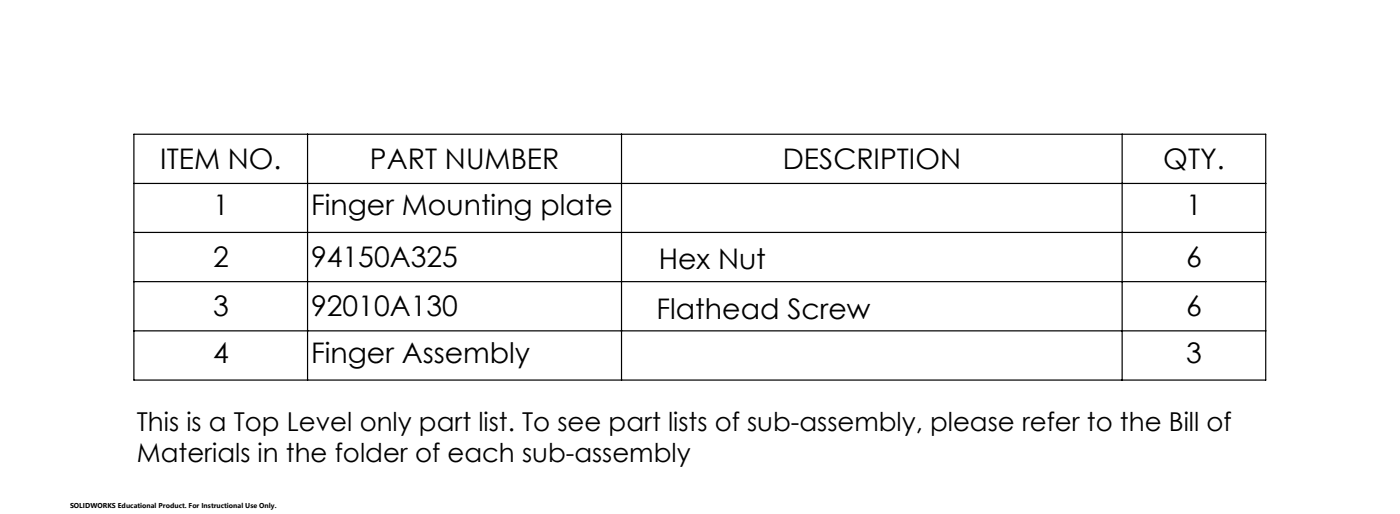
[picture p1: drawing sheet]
<svg xmlns="http://www.w3.org/2000/svg" width="209mm" height="77mm" viewBox="0 0 209 77" stroke-linecap="round" stroke-linejoin="round" font-family="sans-serif">
<defs><g id="words">
<g font-size="4.2">
<text x="23.9" y="25.2">ITEM NO.</text>
<text x="55.2" y="25.2">PART NUMBER</text>
<text x="116.7" y="25.2">DESCRIPTION</text>
<text x="173.5" y="25.2">QTY.</text>
<text x="31.8" y="32.1">1</text>
<text x="46.4" y="32.1">Finger Mounting plate</text>
<text x="176.9" y="32.1">1</text>
<text x="31.8" y="39.8">2</text>
<text x="46.4" y="39.8">94150A325</text>
<text x="98.2" y="40.1">Hex Nut</text>
<text x="176.9" y="39.8">6</text>
<text x="31.8" y="47.2">3</text>
<text x="46.4" y="47.2">92010A130</text>
<text x="97.9" y="47.6">Flathead Screw</text>
<text x="176.9" y="47.2">6</text>
<text x="31.8" y="54.1">4</text>
<text x="46.4" y="54.1">Finger Assembly</text>
<text x="176.9" y="54.1">3</text>
</g>
<g font-size="3.9">
<text x="20.4" y="64.3">This is a Top Level only part list. To see part lists of sub-assembly, please refer to the Bill of</text>
<text x="20.4" y="68.9">Materials in the folder of each sub-assembly</text>
</g>
<text font-size="1.1" x="10.4" y="75.8">SOLIDWORKS Educational Product. For Instructional Use Only.</text>
</g></defs>
<path d="M20 20h168.7v36.7h-168.7zM20 27.4h168.7M20 34.7h168.7M45.9 20v36.7M92.7 20v36.7M167.3 20v36.7M20 42h168.7M20 49.3h168.7" fill="none" stroke="#000" stroke-width=".18"/>
<use href="#words"/>
</svg>
